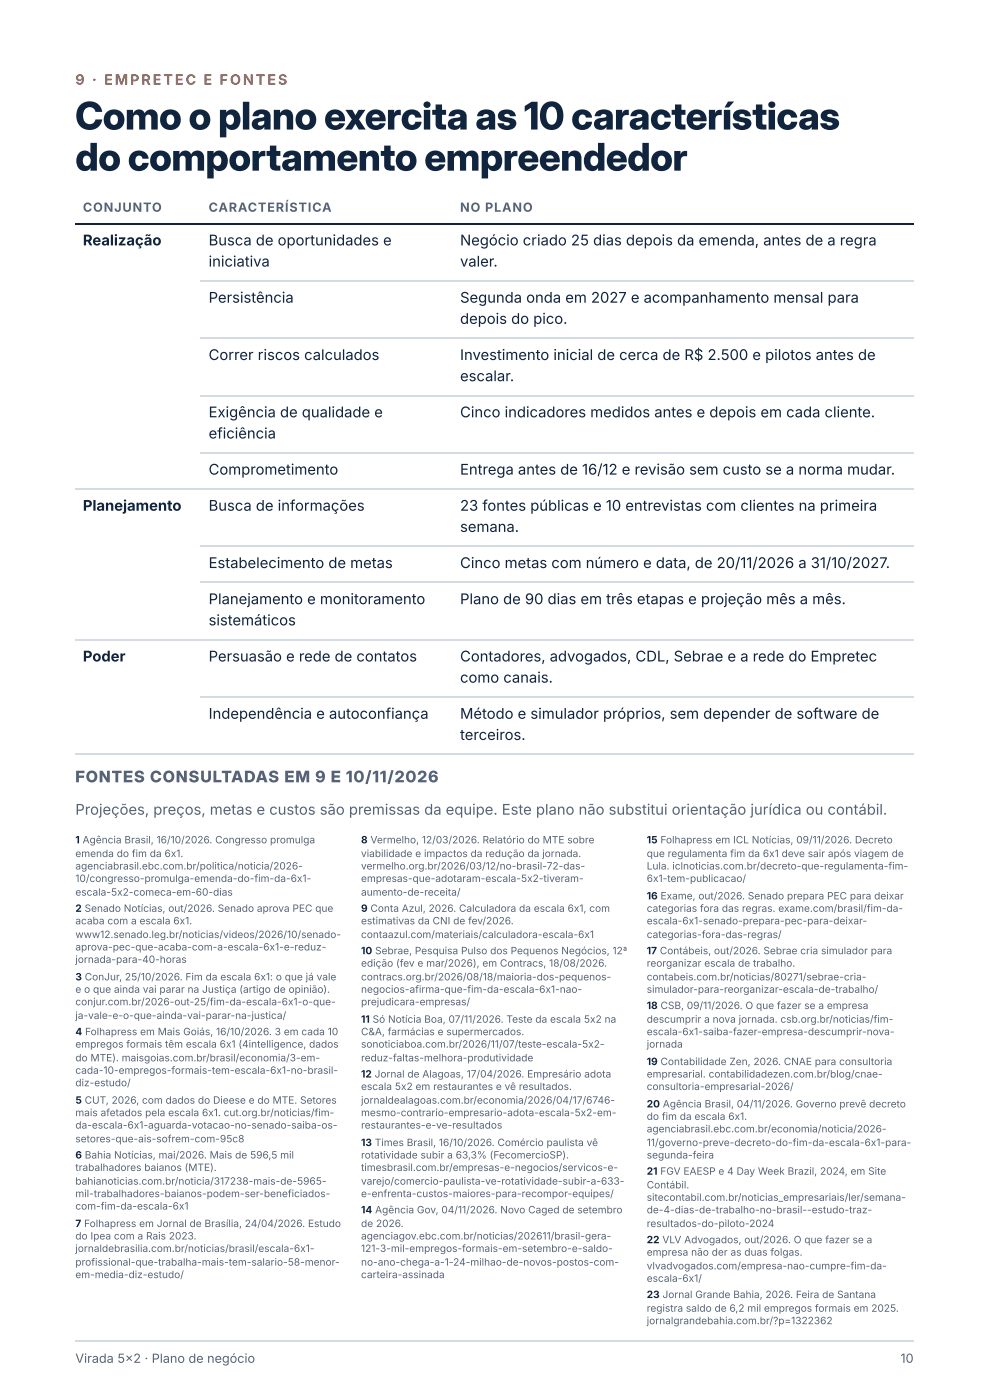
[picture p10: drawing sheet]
<svg xmlns="http://www.w3.org/2000/svg" width="210mm" height="297mm" viewBox="0 0 210 297" stroke-linecap="round" stroke-linejoin="round" font-family="sans-serif">
<defs><g id="words">
<g font-size="8.1" fill="#10243e">
<text x="16" y="27.5">Como o plano exercita as 10 características</text>
<text x="16" y="36.2">do comportamento empreendedor</text>
</g>
<text font-size="3.4" fill="#566377" x="16" y="166.2">FONTES CONSULTADAS EM 9 E 10/11/2026</text>
<g font-size="3.1" fill="#10243e">
<text x="17.6" y="52.1">Realização</text>
<text x="44.3" y="52.1">Busca de oportunidades e</text>
<text x="97.7" y="52.1">Negócio criado 25 dias depois da emenda, antes de a regra</text>
<text x="44.3" y="56.6">iniciativa</text>
<text x="97.7" y="56.6">valer.</text>
<text x="44.3" y="64.3">Persistência</text>
<text x="97.7" y="64.3">Segunda onda em 2027 e acompanhamento mensal para</text>
<text x="97.7" y="68.8">depois do pico.</text>
<text x="44.3" y="76.5">Correr riscos calculados</text>
<text x="97.7" y="76.5">Investimento inicial de cerca de R$ 2.500 e pilotos antes de</text>
<text x="97.7" y="81">escalar.</text>
<text x="44.3" y="88.6">Exigência de qualidade e</text>
<text x="97.7" y="88.6">Cinco indicadores medidos antes e depois em cada cliente.</text>
<text x="44.3" y="93.1">eficiência</text>
<text x="44.3" y="100.8">Comprometimento</text>
<text x="97.7" y="100.8">Entrega antes de 16/12 e revisão sem custo se a norma mudar.</text>
<text x="17.6" y="108.5">Planejamento</text>
<text x="44.3" y="108.5">Busca de informações</text>
<text x="97.7" y="108.5">23 fontes públicas e 10 entrevistas com clientes na primeira</text>
<text x="97.7" y="113">semana.</text>
<text x="44.3" y="120.7">Estabelecimento de metas</text>
<text x="97.7" y="120.7">Cinco metas com número e data, de 20/11/2026 a 31/10/2027.</text>
<text x="44.3" y="128.3">Planejamento e monitoramento</text>
<text x="97.7" y="128.3">Plano de 90 dias em três etapas e projeção mês a mês.</text>
<text x="44.3" y="132.8">sistemáticos</text>
<text x="17.6" y="140.5">Poder</text>
<text x="44.3" y="140.5">Persuasão e rede de contatos</text>
<text x="97.7" y="140.5">Contadores, advogados, CDL, Sebrae e a rede do Empretec</text>
<text x="97.7" y="145">como canais.</text>
<text x="44.3" y="152.7">Independência e autoconfiança</text>
<text x="97.7" y="152.7">Método e simulador próprios, sem depender de software de</text>
<text x="97.7" y="157.2">terceiros.</text>
</g>
<text font-size="3.1" fill="#566377" x="16" y="173">Projeções, preços, metas e custos são premissas da equipe. Este plano não substitui orientação jurídica ou contábil.</text>
<text font-size="3" fill="#e8590c" x="16" y="18">9 · EMPRETEC E FONTES</text>
<g font-size="2.7" fill="#566377">
<text x="17.6" y="45">CONJUNTO</text>
<text x="44.3" y="45">CARACTERÍSTICA</text>
<text x="97.7" y="45">NO PLANO</text>
<text x="16" y="289.5">Virada 5x 2 · Plano de negócio</text>
<text x="191.2" y="289.5">10</text>
</g>
<g font-size="2.2" fill="#10243e">
<text x="16" y="179.1">1 Agência Brasil, 16/10/2026. Congresso promulga</text>
<text x="76.7" y="179.1">8 Vermelho, 12/03/2026. Relatório do MTE sobre</text>
<text x="137.3" y="179.1">15 Folhapress em ICL Notícias, 09/11/2026. Decreto</text>
<text x="137.3" y="191">16 Exame, out/2026. Senado prepara PEC para deixar</text>
<text x="16" y="193.7">2 Senado Notícias, out/2026. Senado aprova PEC que</text>
<text x="76.7" y="193.7">9 Conta Azul, 2026. Calculadora da escala 6x1, com</text>
<text x="76.7" y="202.7">10 Sebrae, Pesquisa Pulso dos Pequenos Negócios, 12ª</text>
<text x="137.3" y="202.7">17 Contábeis, out/2026. Sebrae cria simulador para</text>
<text x="16" y="208.2">3 ConJur, 25/10/2026. Fim da escala 6x1: o que já vale</text>
<text x="137.3" y="214.3">18 CSB, 09/11/2026. O que fazer se a empresa</text>
<text x="16" y="219.9">4 Folhapress em Mais Goiás, 16/10/2026. 3 em cada 10</text>
<text x="76.7" y="217.2">11 Só Notícia Boa, 07/11/2026. Teste da escala 5x2 na</text>
<text x="137.3" y="226.2">19 Contabilidade Zen, 2026. CNAE para consultoria</text>
<text x="76.7" y="228.9">12 Jornal de Alagoas, 17/04/2026. Empresário adota</text>
<text x="16" y="234.4">5 CUT, 2026, com dados do Dieese e do MTE. Setores</text>
<text x="137.3" y="235.2">20 Agência Brasil, 04/11/2026. Governo prevê decreto</text>
<text x="76.7" y="243.4">13 Times Brasil, 16/10/2026. Comércio paulista vê</text>
<text x="16" y="246.1">6 Bahia Notícias, mai/2026. Mais de 596,5 mil</text>
<text x="137.3" y="249.5">21 FGV EAESP e 4 Day Week Brazil, 2024, em Site</text>
<text x="76.7" y="257.7">14 Agência Gov, 04/11/2026. Novo Caged de setembro</text>
<text x="16" y="260.6">7 Folhapress em Jornal de Brasília, 24/04/2026. Estudo</text>
<text x="137.3" y="264.1">22 VLV Advogados, out/2026. O que fazer se a</text>
<text x="137.3" y="275.7">23 Jornal Grande Bahia, 2026. Feira de Santana</text>
</g>
<g font-size="2.2" fill="#566377">
<text x="16" y="182">emenda do fim da 6x1.</text>
<text x="16" y="184.7">agenciabrasil.ebc.com.br/politica/noticia/2026-</text>
<text x="76.7" y="182">viabilidade e impactos da redução da jornada.</text>
<text x="76.7" y="184.7">vermelho.org.br/2026/03/12/no-brasil-72-das-</text>
<text x="137.3" y="182">que regulamenta fim da 6x1 deve sair após viagem de</text>
<text x="137.3" y="184.7">Lula. iclnoticias.com.br/decreto-que-regulamenta-fim-</text>
<text x="16" y="187.3">10/congresso-promulga-emenda-do-fim-da-6x1-</text>
<text x="16" y="190.2">escala-5x2-comeca-em-60-dias</text>
<text x="76.7" y="187.3">empresas-que-adotaram-escala-5x2-tiveram-</text>
<text x="76.7" y="190.2">aumento-de-receita/</text>
<text x="137.3" y="187.3">6x1-tem-publicacao/</text>
<text x="16" y="196.3">acaba com a escala 6x1.</text>
<text x="76.7" y="196.3">estimativas da CNI de fev/2026.</text>
<text x="137.3" y="193.7">categorias fora das regras. exame.com/brasil/fim-da-</text>
<text x="137.3" y="196.3">escala-6x1-senado-prepara-pec-para-deixar-</text>
<text x="16" y="199.2">www12.senado.leg.br/noticias/videos/2026/10/senado-</text>
<text x="16" y="201.9">aprova-pec-que-acaba-com-a-escala-6x1-e-reduz-</text>
<text x="76.7" y="199.2">contaazul.com/materiais/calculadora-escala-6x1</text>
<text x="137.3" y="199.2">categorias-fora-das-regras/</text>
<text x="16" y="204.5">jornada-para-40-horas</text>
<text x="76.7" y="205.3">edição (fev e mar/2026), em Contracs, 18/08/2026.</text>
<text x="76.7" y="208.2">contracs.org.br/2026/08/18/maioria-dos-pequenos-</text>
<text x="137.3" y="205.3">reorganizar escala de trabalho.</text>
<text x="137.3" y="208.2">contabeis.com.br/noticias/80271/sebrae-cria-</text>
<text x="16" y="210.9">e o que ainda vai parar na Justiça (artigo de opinião).</text>
<text x="16" y="213.5">conjur.com.br/2026-out-25/fim-da-escala-6x1-o-que-</text>
<text x="76.7" y="210.9">negocios-afirma-que-fim-da-escala-6x1-nao-</text>
<text x="76.7" y="213.5">prejudicara-empresas/</text>
<text x="137.3" y="210.9">simulador-para-reorganizar-escala-de-trabalho/</text>
<text x="16" y="216.4">ja-vale-e-o-que-ainda-vai-parar-na-justica/</text>
<text x="76.7" y="219.9">C&amp;A, farmácias e supermercados.</text>
<text x="137.3" y="217.2">descumprir a nova jornada. csb.org.br/noticias/fim-</text>
<text x="137.3" y="219.9">escala-6x1-saiba-fazer-empresa-descumprir-nova-</text>
<text x="16" y="222.5">empregos formais têm escala 6x1 (4intelligence, dados</text>
<text x="16" y="225.4">do MTE). maisgoias.com.br/brasil/economia/3-em-</text>
<text x="76.7" y="222.5">sonoticiaboa.com.br/2026/11/07/teste-escala-5x2-</text>
<text x="76.7" y="225.4">reduz-faltas-melhora-produtividade</text>
<text x="137.3" y="222.5">jornada</text>
<text x="16" y="228.1">cada-10-empregos-formais-tem-escala-6x1-no-brasil-</text>
<text x="16" y="230.7">diz-estudo/</text>
<text x="76.7" y="231.5">escala 5x2 em restaurantes e vê resultados.</text>
<text x="137.3" y="228.9">empresarial. contabilidadezen.com.br/blog/cnae-</text>
<text x="137.3" y="231.5">consultoria-empresarial-2026/</text>
<text x="16" y="237.1">mais afetados pela escala 6x1. cut.org.br/noticias/fim-</text>
<text x="16" y="239.7">da-escala-6x1-aguarda-votacao-no-senado-saiba-os-</text>
<text x="76.7" y="234.4">jornaldealagoas.com.br/economia/2026/04/17/6746-</text>
<text x="76.7" y="237.1">mesmo-contrario-empresario-adota-escala-5x2-em-</text>
<text x="76.7" y="239.7">restaurantes-e-ve-resultados</text>
<text x="137.3" y="237.9">do fim da escala 6x1.</text>
<text x="16" y="242.6">setores-que-ais-sofrem-com-95c8</text>
<text x="137.3" y="240.5">agenciabrasil.ebc.com.br/economia/noticia/2026-</text>
<text x="137.3" y="243.4">11/governo-preve-decreto-do-fim-da-escala-6x1-para-</text>
<text x="16" y="248.7">trabalhadores baianos (MTE).</text>
<text x="16" y="251.6">bahianoticias.com.br/noticia/317238-mais-de-5965-</text>
<text x="76.7" y="246.1">rotatividade subir a 63,3% (FecomercioSP).</text>
<text x="76.7" y="248.7">timesbrasil.com.br/empresas-e-negocios/servicos-e-</text>
<text x="76.7" y="251.6">varejo/comercio-paulista-ve-rotatividade-subir-a-633-</text>
<text x="137.3" y="246.1">segunda-feira</text>
<text x="16" y="254.3">mil-trabalhadores-baianos-podem-ser-beneficiados-</text>
<text x="16" y="256.9">com-fim-da-escala-6x1</text>
<text x="76.7" y="254.3">e-enfrenta-custos-maiores-para-recompor-equipes/</text>
<text x="137.3" y="252.4">Contábil.</text>
<text x="137.3" y="255.1">sitecontabil.com.br/noticias_empresariais/ler/semana-</text>
<text x="137.3" y="257.7">de-4-dias-de-trabalho-no-brasil--estudo-traz-</text>
<text x="16" y="263.3">do Ipea com a Rais 2023.</text>
<text x="76.7" y="260.6">de 2026.</text>
<text x="76.7" y="263.3">agenciagov.ebc.com.br/noticias/202611/brasil-gera-</text>
<text x="137.3" y="260.6">resultados-do-piloto-2024</text>
<text x="16" y="265.9">jornaldebrasilia.com.br/noticias/brasil/escala-6x1-</text>
<text x="16" y="268.8">profissional-que-trabalha-mais-tem-salario-58-menor-</text>
<text x="76.7" y="265.9">121-3-mil-empregos-formais-em-setembro-e-saldo-</text>
<text x="76.7" y="268.8">no-ano-chega-a-1-24-milhao-de-novos-postos-com-</text>
<text x="137.3" y="266.7">empresa não der as duas folgas.</text>
<text x="137.3" y="269.6">vlvadvogados.com/empresa-nao-cumpre-fim-da-</text>
<text x="16" y="271.5">em-media-diz-estudo/</text>
<text x="76.7" y="271.5">carteira-assinada</text>
<text x="137.3" y="272.3">escala-6x1/</text>
<text x="137.3" y="278.6">registra saldo de 6,2 mil empregos formais em 2025.</text>
<text x="137.3" y="281.3">jornalgrandebahia.com.br/?p=1322362</text>
</g>
</g></defs>
<path d="M15.9 47.5h178" fill="none" stroke="#10243e" stroke-width=".26"/>
<path d="M42.6 59.7h151.3M42.6 71.8h151.3M42.6 84h151.3M42.6 96.2h151.3M15.9 103.8h178M42.6 116h151.3M15.9 135.9h178M42.6 123.7h151.3M42.6 148h151.3M15.9 160.2h178M15.9 284.8h178" fill="none" stroke="#d5dbe5" stroke-width=".26"/>
<use href="#words"/>
</svg>
